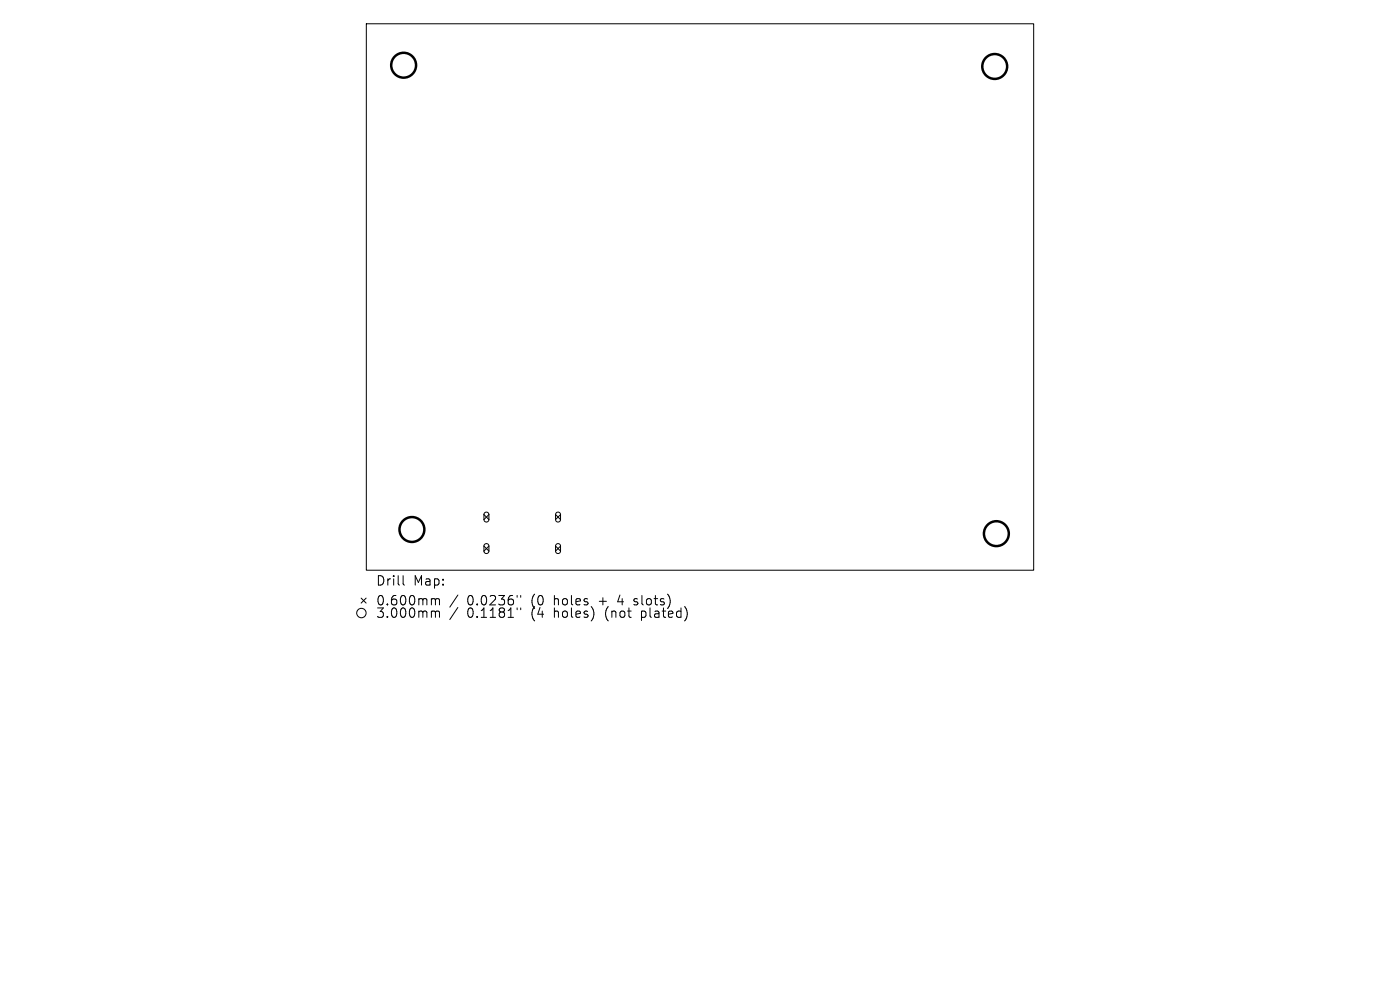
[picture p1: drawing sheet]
<svg xmlns="http://www.w3.org/2000/svg" width="297mm" height="210mm" viewBox="0 0 297 210" stroke-linecap="round" stroke-linejoin="round" font-family="sans-serif">
<defs><g id="words">
<g font-size="2.8">
<text x="79.7" y="124.5">Drill</text>
<text x="87.7" y="124.5">Map:</text>
<text x="79.7" y="128.7">0.600mm</text>
<text x="79.7" y="131.3">3.000mm</text>
<text x="99.1" y="128.7">0.0236&quot;</text>
<text x="99.1" y="131.3">0.1181&quot;</text>
<text x="112.8" y="128.7">(0</text>
<text x="112.8" y="131.3">(4</text>
<text x="117.8" y="128.7">holes</text>
<text x="117.8" y="131.3">holes)</text>
<text x="127.5" y="128.7">+</text>
<text x="128.9" y="131.3">(not</text>
<text x="131.7" y="128.7">4</text>
<text x="135.4" y="128.7">slots)</text>
<text x="136.7" y="131.3">plated)</text>
</g>
</g></defs>
<g fill="none" stroke="#000" stroke-width=".21">
<path d="M77.7 5h141.6v116h-141.6zM102.7 110.2l.1 .4 .4 .1 .4-.1 .1-.4M102.7 109.2l.1-.4 .4-.2 .4 .2 .1 .4M102.7 116.9l.1 .4 .4 .1 .4-.1 .1-.4M102.7 115.8l.1-.3 .4-.2 .4 .2 .1 .3M102.7 109.2l1 1M102.7 109.2v1M102.7 115.8v1.1M102.7 115.8l1 1.1M103.7 109.2l-1 1M103.7 109.2v1M103.7 115.8v1.1"/>
<path d="M103.7 115.8l-1 1.1M117.9 110.2l.1 .4 .4 .1 .4-.1 .1-.4M117.9 109.2l.1-.4 .4-.2 .4 .2 .1 .4M117.9 116.9l.1 .4 .4 .1 .4-.1 .1-.4M117.9 115.8l.1-.3 .4-.2 .4 .2 .1 .3M117.9 109.2l1 1M117.9 109.2v1M117.9 115.8v1.1M117.9 115.8l1 1.1M118.9 109.2l-1 1M118.9 109.2v1M118.9 115.8v1.1"/>
<path d="M118.9 115.8l-1 1.1M76.6 126.9l1.1 1M77.7 126.9l-1.1 1M85.5 122.1v1.7l.3 .3M91.8 127l.5 .1 .1 .2M91.8 129.6h.3l.3 .3M92.4 127.3l.3-.3 .4 .1 .1 1.2M92.4 127.3v1M92.4 129.9v1.1M92.4 129.9l.3-.3 .4 .1 .1 1.3M97.1 126.2l-1.7 2.6M97.1 128.9l-1.7 2.5"/>
<path d="M109.7 126.3v.4M109.7 129v.3M110.5 126.3v.4M110.5 129v.3M134.5 128.2l.2 .1M134.6 127.1v.5"/>
<circle cx="76.7" cy="130" r="1"/>
</g>
<g fill="none" stroke="#000" stroke-width=".53">
<circle cx="85.6" cy="13.8" r="2.64"/>
<circle cx="211" cy="14.1" r="2.64"/>
<circle cx="87.4" cy="112.3" r="2.64"/>
<circle cx="211.4" cy="113.2" r="2.64"/>
</g>
<use href="#words"/>
</svg>
